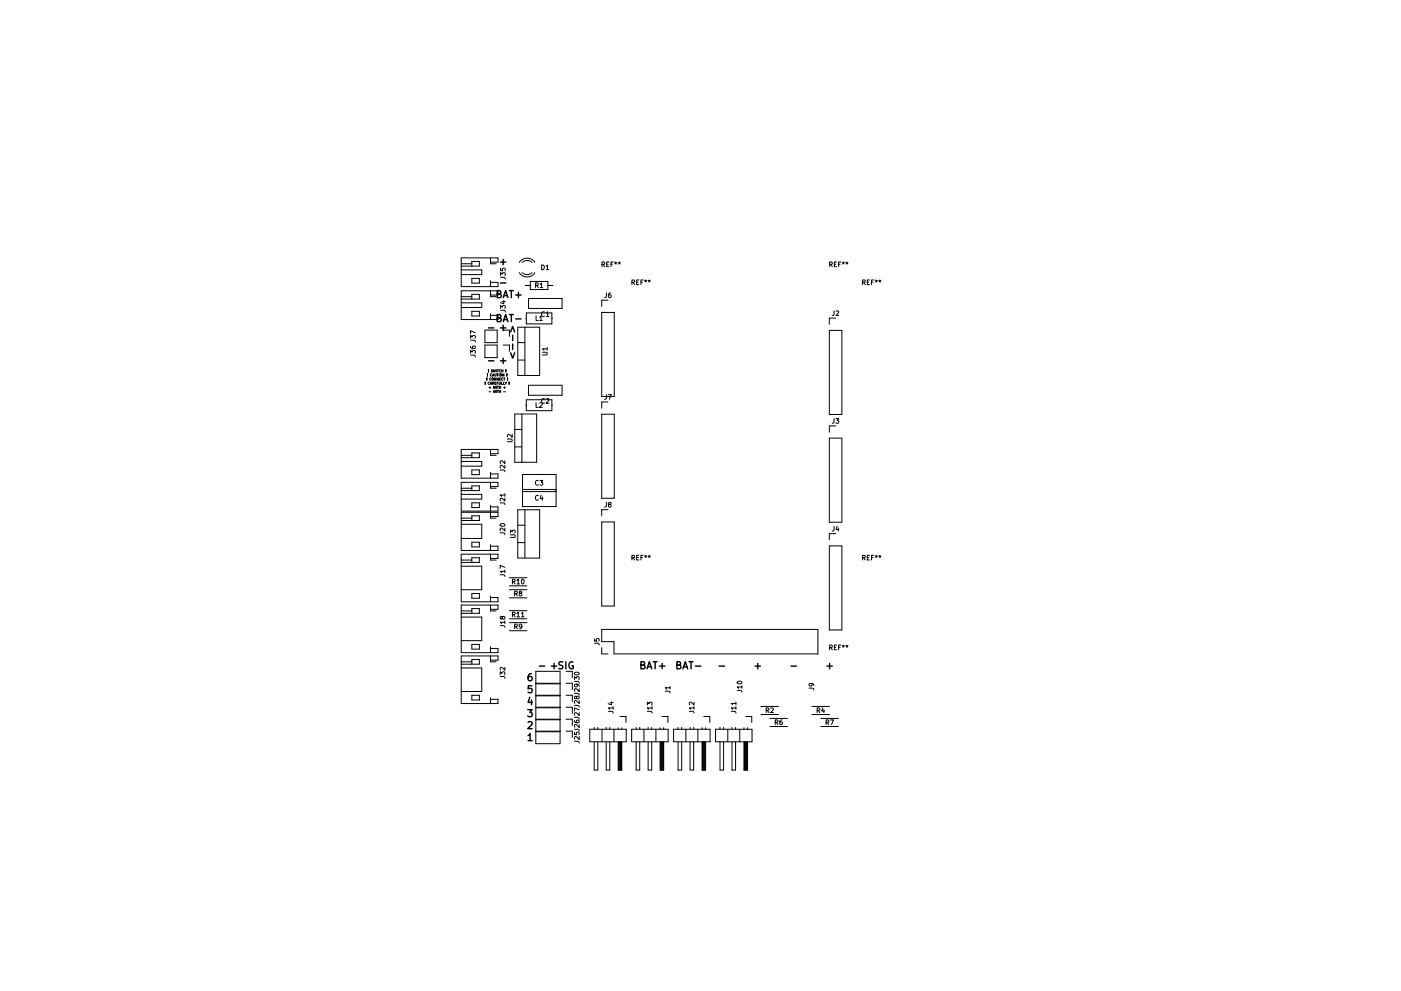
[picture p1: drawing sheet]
<svg xmlns="http://www.w3.org/2000/svg" width="297mm" height="210mm" viewBox="0 0 297 210" stroke-linecap="round" stroke-linejoin="round" font-family="sans-serif">
<g fill="none" stroke="#000" stroke-width=".3">
<path d="M106.1 55.6h1.2M106.7 55v1.2M103.6 69.6h1.1M103.6 76.6h1.1M105.4 67.5l.7-.1 .1-.2-.1-.3-.7-.2v1.5h.6l.2-.1 .1-.4-.4-.2M105.4 62.4l.7-.1 .1-.2-.1-.3-.7-.1v1.5h.6l.2-.2 .1-.3-.4-.3M106.1 69.6h1.2M106.1 76.6h1.2M106.1 60h1.2M106.7 69v1.1M106.7 76v1.1M106.7 68.2l.5-1.5 .5 1.5"/>
<path d="M106.7 63.2l.5-1.5 .5 1.5M106.8 67.8h.8M106.8 62.7h.8M108 66.7h.8M108 61.7h.8M108.3 74.9l.4 1.1 .4-1.1M108.3 70.4l.4-1.1 .4 1.1M108.4 61.7v1.5M108.4 66.7v1.5M108.7 71.1v1.2M108.7 73v1.1M109.3 67.7h1.2"/>
<path d="M109.3 62.6h1.2M109.9 62v1.2M111.9 150.6h.9l-.5 .5 .5 .2v.6l-.3 .2-.6-.2M112 153.2l.5-.1 .3 .4-.9 1.1h.9M112 156.1l.4-.5v1.5M112 157.1h.8M112.3 147.9l-.3 1.1h.9M112.7 142.9l-.4 .1a1.01 1.01 0 0 0 0 1.4l.5-.1v-.5l-.3-.3-.4 .1-.1 .2M112.7 148.5v1M112.8 145.5h-.8v.7l.2-.2 .5 .1 .1 .2v.5l-.3 .2-.5-.2M114.4 141.3h1.1M116.9 141.3h1.1"/>
<path d="M117.5 140.8v1.1M119.3 140.5l-.5-.1-.3 .3 .1 .3 .7 .3v.5l-.2 .1-.6-.1M120 140.4v1.5M121.5 140.5a.7 .7 0 0 0-.9 .6 .7 .7 0 0 0 .9 .7l.1-.5h-.3M135.9 141.1l.6-.1 .2-.2-.1-.3-.7-.1v1.5h.6l.2-.1 .1-.4-.4-.3M137.2 141.9l.5-1.5 .5 1.5M137.3 141.5h.7M138.5 140.4h.8M138.9 140.4v1.5M139.8 141.3h1.2M140.4 140.8v1.1M143.5 141.1l.7-.1 .1-.2-.1-.3-.7-.1v1.5h.6l.2-.1 .1-.4-.4-.3"/>
<path d="M144.8 141.9l.5-1.5 .5 1.5M144.9 141.5h.8M146.1 140.4h.8M146.5 140.4v1.5M147.4 141.3h1.2M152.5 141.3h1.1M160.1 141.3h1.1M160.7 140.8v1.1M167.7 141.3h1.1M175.3 141.3h1.2M175.9 140.8v1.1"/>
</g>
<g fill="none" stroke="#000" stroke-width=".21">
<path d="M97.8 57.3h4.3v1h-4.3M97.8 56.5h3.8v-1h-1.6v1M97.8 56h2.2M100 59.1h1.6v1h-1.6zM104 54.7v1.3h1.2M104 59.6v1.2M104 55.6h1.6v-.9h-7.8v6.1h7.8v-.9h-1.6M106.1 58.8l.9 .1 .1 .3M106.1 58.5v-.7l.4 .4 .1-.3h.4v.6M106.1 56.9v.5l.5 .1v-.5l.4-.1v.6M110.1 57.8a1.89 1.89 0 0 0 3.2 0M110.7 57.8a1.5 1.5 0 0 0 2.1 0"/>
<path d="M112.4 59.7h3.8v1.7h-3.8zM112.8 55.7a1.5 1.5 0 0 0-2.1 0M113.3 55.7a1.89 1.89 0 0 0-3.2 0M114.8 56.2a.51 .51 0 0 1 .6 .5 .51 .51 0 0 1-.6 .5zM115.8 56.5l.3-.3v1M115.8 57.2h.6M127.6 56.1h.5l.1-.4-.6-.1v1M127.9 56.1l.3 .5M128.6 56.1h.4M129.1 55.6h-.5v1h.5M129.5 56.1h.4M130 55.6h-.5v1"/>
<path d="M130.3 55.7h.5M130.4 56l.1-.2 .2 .2M130.5 55.6v.2M131.1 55.7h.4M131.2 56l.1-.2 .1 .2M131.3 55.6v.2M134 59.9h.5v-.4l-.5-.1v1M134.2 59.9l.4 .5M135 59.9h.3M135.5 59.4h-.5v1h.5M135.9 59.9h.3M136.4 59.4h-.5v1"/>
<path d="M136.7 59.5h.4M136.7 59.8l.2-.2 .1 .2M136.9 59.4v.2M137.4 59.5h.5M137.5 59.8l.2-.2 .1 .2M137.7 59.4v.2M175.9 56.1h.5v-.4l-.5-.1v1M176.1 56.1l.4 .5M176.9 56.1h.3M177.4 55.6h-.5v1h.5M177.8 56.1h.3M178.3 55.6h-.5v1"/>
<path d="M178.6 55.7h.4M178.7 56l.1-.2 .1 .2M178.8 55.6v.2M179.3 55.7h.5M179.4 56l.2-.2 .1 .2M179.6 55.6v.2M182.9 59.9h.5v-.4l-.5-.1v1M183.1 59.9l.4 .5M183.9 59.9h.3M184.4 59.4h-.5v1h.5M184.8 59.9h.3M185.3 59.4h-.5v1"/>
<path d="M185.5 59.5h.5M185.6 59.8l.2-.2 .1 .2M185.8 59.4v.2M186.3 59.5h.5M186.4 59.8l.1-.2 .2 .2M186.5 59.4v.2M97.8 64.2h4.3v1h-4.3M97.8 63.4h3.8v-1h-1.6v1M97.8 62.9h2.2M99.8 75.4h.8l.2 .3M99.8 75v-.6l.4 .3 .1-.3h.4v.6M99.8 73.5l.2 .4 .6 .1 .2-.2-.1-.4-.5 .1v.3l.2 .2"/>
<path d="M99.8 72.2h.8l.2 .4M99.8 71.8v-.6l.4 .3 .1-.3h.4v.6M100 66h1.6v1h-1.6zM100.8 70.6l-1-.4v.6M102.8 70h2.6v2.7h-2.6zM102.8 73.2h2.6v2.7h-2.6zM103.4 79.8h.1M103.4 79.3v.3M103.6 78.9h.1M103.6 78.4v.3M104 61.7v1.2h1.2M104 66.5v1.3"/>
<path d="M104 62.6h1.6v-.9h-7.8v6.1h7.8v-.9h-1.6M104.3 79.4l-.1-.1a.23 .23 0 0 0-.3 .3 .23 .23 0 0 0 .4 .2M104.4 79.8l.2-.5 .1 .5M104.4 78.5h-.2l.2 .3-.2 .1M104.4 79.7h.3M104.6 78.4l.1 .5 .1-.3 .1 .3 .1-.5M104.9 79.3l.1 .5 .2-.1v-.4M105.2 78.4v.5M105.4 79.3h.2M105.4 78.4h.3M105.5 79.3v.5M105.5 78.4v.5"/>
<path d="M105.8 79.3v.5M106.1 65.8l.9 .1 .1 .3M106.1 65.4v-.6l.4 .4 .1-.3h.4v.5M106.1 78.5a.23 .23 0 0 0-.3 .2 .23 .23 0 0 0 .3 .2M106.4 78.4v.5M106.4 78.7h.2M106.5 64h.6M106.6 78.4v.5M106.7 73.2h1.3v1.3M106.7 70h1.3v1.4M106.8 63.8v.6l-.7-.2M106.9 79.3v.5l-.3-.5v.5"/>
<path d="M107.3 78.9h.1M107.3 78.4v.3M107.5 79.8h.1M107.5 79.3v.3M109.8 69.4h4.6v10.3h-4.6zM109.8 76.4h1.5M109.8 72.7h1.5M111.3 69.4v10.3M111.4 60.6h1M111.5 67.6h.1M111.6 66.4h5.4v2.3h-5.4zM112.1 63.3h7.1v2.1h-7.1z"/>
<path d="M113.6 60.5h.4l.1-.4-.5-.1v1M113.7 67v1h.4M113.8 60.5l.3 .5M114.4 67.3l.3-.3v1M114.4 68h.6M114.5 60.3l.3-.3v1M114.5 61h.6M115 74.7h.8l.2 .2-.2 .4h-.8M115.4 66.2a.44 .44 0 0 0-.6 .4 .44 .44 0 0 0 .6 .5M115.8 66.4l.3-.3v1M115.8 67.1h.6M116 74h-1l.3 .3"/>
<path d="M116 73.7v.6M116.2 60.6h1M117 67.6h.1M127.6 66.3h2.6v17.8h-2.6zM128.6 62.1l-.1 .9-.3 .1M128.9 63.7h-1.3v1.3M129.5 62.1l-.5 .3v.6l.2 .1 .3-.1v-.4l-.3-.1-.2 .2M175.8 70.1h2.7v17.8h-2.7zM176.8 66v.8l-.3 .2M177.2 67.5h-1.4v1.3M177.3 66h.3l.2 .2-.6 .8h.6M97.8 97.9h4.3v1h-4.3"/>
<path d="M97.8 97.1h3.8v-1h-1.6v1M97.8 96.6h2.2M100 99.7h1.6v1h-1.6zM102.9 81.5v.1M102.9 81.1v.3M103.2 80.6v.1M103.2 80.2v.3M103.7 82.2h.4M103.7 83.1h.4M103.8 81.1a.23 .23 0 0 0-.3 .2 .23 .23 0 0 0 .3 .2M103.9 82.1v.3M103.9 81.6l.2-.5 .2 .5"/>
<path d="M104 81.4h.2M104 95.4v1.2h1.2M104 96.3h1.6v-.9h-7.8v6.1h7.8v-.9h-1.6M104.1 80.2a.23 .23 0 0 0-.3 .2 .23 .23 0 0 0 .3 .2M104.4 81.3h.3v-.2h-.3v.5M104.5 81.3l.2 .3M104.6 81.9l.1 .5 .1-.3 .1 .3 .2-.5M104.6 82.8l.1 .5 .1-.4 .1 .4 .2-.5M104.9 81.3h.2M105.1 80.2v.5l-.2-.5v.5M105.2 81.1h-.3v.5h.3M105.2 81.9v.5"/>
<path d="M105.2 82.8v.5M105.4 81.3h.1M105.4 81.9h.3M105.4 82.8h.3M105.6 81.9v.5M105.6 82.8v.5M105.6 81.1h-.2v.5M105.7 80.2v.5l-.3-.5v.5M105.8 81.1l.1 .5 .2-.1v-.4M105.9 81.9v.5M105.9 82.8v.5M105.9 82.2h.2"/>
<path d="M105.9 83h.2M105.9 80.4h.2M106 99.7l.9 .1 .1 .3M106.1 80.2h-.2v.5h.2M106.1 81.9v.5M106.1 82.8v.5M106.3 81.1v.5h.3M106.6 80.2a.23 .23 0 0 0-.3 .2 .23 .23 0 0 0 .3 .2M106.7 81.1v.5h.3M106.8 82.2h.3M106.8 83.1h.3M106.8 80.2h.3"/>
<path d="M106.9 80.2v.5M107 82.1v.3M107 98.7v.6l-.7-.6-.3 .2 .1 .4M107 97.8v.6l-.7-.6-.3 .2 .1 .3M107.1 81.1l.1 .2 .2-.2M107.2 81.3v.3M107.6 93.1h.8l.2 .2-.2 .4h-.8M107.6 80.6v.1M107.6 80.2v.3M107.9 81.5v.1M107.9 81.1v.3M108.6 92.1v.7l-.7-.7-.3 .2 .1 .4"/>
<path d="M109.1 87.8h4.7v10.3h-4.7zM109.1 94.8h1.6M109.1 91.1h1.6M110.7 87.8v10.3M111.5 86h.1M111.6 84.8h5.4v2.3h-5.4zM112.1 81.7h7.1v2.2h-7.1zM113.7 85.4v1h.4M114.4 85.5l.4-.1 .2 .3-.6 .7h.6M115.4 84.7a.44 .44 0 0 0-.6 .4 .44 .44 0 0 0 .6 .4M115.8 84.7l.4-.1 .2 .2-.6 .8h.6M117 86h.1"/>
<path d="M127.6 87.9h2.6v17.8h-2.6zM128.6 83.7l-.1 .9-.3 .1M128.9 85.3h-1.3v1.3M129 83.7h.6l-.4 1M175.8 93h2.7v17.8h-2.7zM176.8 88.8v.9l-.3 .1M177.2 90.4h-1.4v1.3M177.2 88.8h.6l-.3 .4 .3 .1v.4h-.6M97.8 104.9h4.3v1h-4.3M97.8 111.2h4.3v3h-4.3M97.8 119.3h3.8v-1h-1.6v1M97.8 104.1h3.8v-1h-1.6v1"/>
<path d="M97.8 110.4h3.8v-1h-1.6v1M97.8 118.8h2.2M97.8 109.9h2.2M97.8 103.6h2.2M100 106.7h1.6v1h-1.6zM100 115h1.6v1h-1.6zM104 100.2v1.3M104 102.3v1.3h1.2M104 107.2v1.2M104 108.7v1.2h1.2M104 115.5v1.3M104 117.6v1.2h1.2"/>
<path d="M104 118.5h1.6v-.9h-7.8v10.1h7.8v-.9h-1.6M104 103.2h1.6v-.9h-7.8v6.1h7.8v-.9h-1.6M104 109.6h1.6v-.9h-7.8v8.1h7.8v-.9h-1.6M106 113l.9 .1 .1 .3M106 106.7h.9l.1 .4M106.1 111.2a.49 .49 0 0 1 .6-.2 .49 .49 0 0 1 .3 .5 .49 .49 0 0 1-.6 .2 .49 .49 0 0 1-.3-.5zM107 112v.7l-.7-.7-.3 .2 .1 .4M107 105.7v.6l-.7-.6-.3 .2 .1 .4M107 105h-1l.3 .3M107 104.7v.6M108.2 113.5h.8l.2 .2-.2 .3h-.8M108.2 113.1v-.6l.4 .3 .1-.3h.4v.6"/>
<path d="M109.8 108.2h4.6v10.2h-4.6zM109.8 115.1h1.5M109.8 111.4h1.5M110.8 104.3h7.1M110.8 100.7h7.1v6.8h-7.1zM110.8 103.8h7.1M111.3 108.2v10.2M114.1 102a.44 .44 0 0 0-.6 .4 .44 .44 0 0 0 .6 .4M114.1 105.2a.44 .44 0 0 0-.6 .4 .44 .44 0 0 0 .6 .4M114.5 101.9h.6l-.3 .4 .2 .1v.4h-.5M114.8 105.1l-.3 .7h.6M115 105.4v.7"/>
<path d="M127.6 110.7h2.6v17.9h-2.6zM128.6 106.6l-.1 .8-.3 .2M128.9 108.1h-1.3v1.4M129.2 107l-.2-.3 .5-.1v.3l-.5 .3 .2 .4 .4-.2-.2-.4M134 118.3h.5v-.4l-.5-.1v1M134.2 118.3l.4 .5M135 118.3h.3M135.5 117.8h-.5v1h.5M135.9 118.3h.3M136.4 117.8h-.5v1M136.7 118h.4M136.7 118.2l.2-.2 .1 .2"/>
<path d="M136.9 117.8v.2M137.4 118h.5M137.5 118.2l.2-.2 .1 .2M137.7 117.8v.2M175.8 115.8h2.7v17.9h-2.7zM176.8 111.7v.8l-.3 .2M177.2 113.2h-1.4v1.3M177.5 111.6l-.2 .7h.6M177.7 112v.7M182.9 118.3h.5v-.4l-.5-.1v1M183.1 118.3l.4 .5M183.9 118.3h.3"/>
<path d="M184.4 117.8h-.5v1h.5M184.8 118.3h.3M185.3 117.8h-.5v1M185.5 118h.5M185.6 118.2l.2-.2 .1 .2M185.8 117.8v.2M186.3 118h.5M186.4 118.2l.1-.2 .2 .2M186.5 117.8v.2M97.8 120.1h4.3v5h-4.3M97.8 130.9h4.3v5h-4.3M97.8 130.1h3.8v-1h-1.6v1"/>
<path d="M97.8 129.6h2.2M100 125.9h1.6v1h-1.6zM100 136.7h1.6v1h-1.6zM104 126.4v1.3M104 128.4v1.2h1.2M104 137.2v1.3M104 139.2v1.2h1.2M104 129.3h1.6v-.9h-7.8v10.1h7.8v-.9h-1.6M106 121.9l.9 .1 .1 .3M106 132.7l.9 .1 .1 .3M106.5 131l.2-.2 .3 .2-.1 .3-.2 .1-.3-.6-.3 .1v.4l.4-.1M107 121.2h-1l.3 .3"/>
<path d="M107 120.4l-1-.5v.7M107 132h-1l.3 .3M107 120.9v.6M107 131.7v.6M108 125.1h3.7M108 126.8h3.7M108 133.8h3.7M108 132.1h3.7M108 124.3h3.7M108 122.6h3.7M108 131.3h3.7M108 129.6h3.7"/>
<path d="M108.6 123.4h.5l.1-.4-.6-.1v1M108.6 130.4h.5l.1-.4-.6-.1v1M108.9 123.4l.3 .5M108.9 130.4l.3 .5M109.1 126l.5-.1v-.4l-.5-.1v1M109.1 132.9h.5v-.4l-.5-.1v1M109.4 126l.3 .4M109.4 132.9l.3 .5M109.6 123.2l.3-.3v1M109.6 130.2l.3-.3v1M109.6 123.9h.6M109.6 130.9h.6"/>
<path d="M110.3 125.9l-.2-.4h.4l.1 .3-.5 .2 .2 .4 .3-.2-.1-.3M110.5 130.2l.3-.3v1M110.5 130.9h.6M110.6 132.8l-.1 .2h-.3l-.1-.5 .4-.1 .1 .2v.6l-.4 .2M110.6 123l.2-.1a.49 .49 0 0 1 .3 .5 .49 .49 0 0 1-.4 .4l-.2-.3zM126 136.5h.9l.1 .4M126 135.5v.5h.5v-.4l.4-.1v.5M127.6 133.5h45.8v5.2h-43.2v-2.6h-2.6zM127.6 137.4v1.3h1.3M175.9 137.4l.5-.1v-.3l-.5-.1v1M176.1 137.4l.4 .5M176.9 137.3h.3"/>
<path d="M177.4 136.9h-.5v1h.5M177.8 137.3h.3M178.3 136.9h-.5v1M178.6 137h.4M178.7 137.3l.1-.2 .1 .2M178.8 136.9v.2M179.3 137h.5M179.4 137.3l.2-.2 .1 .2M179.6 136.9v.2M97.8 141.7h4.3v5h-4.3M97.8 140.9h3.8v-1h-1.6v1M97.8 140.4h2.2"/>
<path d="M100 147.5h1.6v1h-1.6zM104 148v1.3M104 140.1h1.6v-.9h-7.8v10.1h7.8v-.9h-1.6M106 143.5l.9 .1 .1 .3M106 143.1v-.6l.4 .4 .1-.3h.4v.5M107 141.6v.6l-.7-.6-.3 .2 .1 .3M113.6 147.5h5.1M113.6 155.1h5.1M113.6 142.4h5.1v15.4h-5.1zM113.6 152.6h5.1M113.6 155.2h5.1M113.6 150h5.1"/>
<path d="M113.6 152.7h5.1M113.6 150.2h5.1M113.6 145h5.1M113.6 147.6h5.1M113.6 145.1h5.1M120 147.5h1.3v1.3M120 155.1h1.3v1.4M120 142.4h1.3v1.4M120 145h1.3v1.3M120 150h1.3v1.4M120 152.6h1.3v1.3M121.8 157.3h.9l.1 .3"/>
<path d="M121.8 155.4v.4l.5 .1-.1-.5h.5v.5M121.8 154.7l.9 .1 .1 .3M121.8 152.9l.2 .4h.6l.2-.1-.1-.4-.5 .1v.3l.2 .1M121.8 152.2h.9l.1 .4M121.8 149.6l.9 .1 .1 .3M121.8 147.1l.9 .1 .1 .3M121.8 144.6h.9l.1 .3M121.8 144.2v-.6l.4 .3 .1-.3h.4v.6M121.9 142.7a.48 .48 0 0 1 .5-.1 .48 .48 0 0 1 .3 .4 .49 .49 0 0 1-.5 .3 .49 .49 0 0 1-.4-.5zM122.2 147.9l.2-.2 .4 .2-.1 .3-.3 .1-.3-.6-.3 .1 .1 .4 .3-.1M122.2 145.2l.2 .1v.3l-.5 .1-.1-.4 .2-.1h.6l.2 .4M122.8 156.3v.6l-.7-.6-.3 .2 .1 .3"/>
<path d="M122.8 153.7v.6l-.7-.6-.3 .2 .1 .4M122.8 151.2v.6l-.7-.6-.3 .2 .1 .4M122.8 150.6l-1-.4v.7M122.8 148.6v.7l-.7-.7-.3 .2 .1 .4M122.8 146.1v.6l-.7-.6-.3 .2 .1 .4M125 154.7h7.8v2.7h-7.8zM126 157.4v6h.7v-6M126 154.3v.4M126.7 154.3v.4M127.6 154.7v2.7M128.5 157.4v6h.8v-6M128.5 154.3v.4"/>
<path d="M129 150.9l.8 .1 .2 .3M129.3 154.3v.4M129.3 149.1h.7M129.7 148.9v.6l-.8-.2M130 150.2h-1l.3 .3M130 149.9v.6M130.2 154.7v2.7M131.1 157.4v6h.7v-6M131.1 154.4v.3M131.2 157.4v6M131.3 157.4v6M131.4 157.4v6"/>
<path d="M131.4 152h1.3v1.3M131.5 157.4v6M131.6 157.4v6M131.8 157.4v6M131.8 154.4v.3M133.9 154.7h7.8v2.7h-7.8zM134.9 157.4v6h.7v-6M134.9 154.3v.4M135.6 154.3v.4M136.5 154.7v2.7M137.2 150.9l.9 .1 .1 .3M137.2 149.6v-.6l.4 .3 .1-.3h.5v.6"/>
<path d="M137.4 157.4v6h.8v-6M137.4 154.3v.4M138.2 154.3v.4M138.2 150.2h-1l.3 .3M138.2 149.9v.6M139.1 154.7v2.7M140 157.4v6h.7v-6M140 154.4v.3M140.1 157.4v6M140.2 157.4v6M140.3 157.4v6M140.3 152h1.3v1.3"/>
<path d="M140.4 157.4v6M140.5 157.4v6M140.7 157.4v6M140.7 154.4v.3M141.1 146.6l.8 .1 .2 .3M142.1 145.9h-1l.2 .3M142.1 145.6v.6M142.8 154.7h7.8v2.7h-7.8zM143.8 157.4v6h.7v-6M143.8 154.3v.4M144.5 154.3v.4M145.4 154.7v2.7"/>
<path d="M146.1 150.9l.9 .1 .1 .3M146.3 157.4v6h.8v-6M146.3 154.3v.4M147.1 154.3v.4M147.1 150.2h-1l.3 .3M147.1 149v.6l-.7-.6-.3 .2 .1 .3M147.1 149.9v.6M148 154.7v2.7M148.8 157.4v6h.8v-6M148.8 154.4v.3M148.9 157.4v6M149.1 157.4v6"/>
<path d="M149.2 157.4v6M149.2 152h1.3v1.3M149.3 157.4v6M149.4 157.4v6M149.5 157.4v6M149.6 154.4v.3M151.7 154.7h7.7v2.7h-7.7zM152.7 157.4v6h.7v-6M152.7 154.3v.4M153.4 154.3v.4M154.3 154.7v2.7M155 150.9l.9 .1 .1 .3"/>
<path d="M155.2 157.4v6h.8v-6M155.2 154.3v.4M156 154.3v.4M156 150.2h-1l.3 .3M156 149.3h-1l.3 .2M156 149v.5M156 149.9v.6M156.3 146.5h.9l.1 .4M156.3 144.7a.49 .49 0 0 1 .6-.3 .49 .49 0 0 1 .3 .5 .49 .49 0 0 1-.5 .3 .49 .49 0 0 1-.4-.5zM156.8 154.7v2.7M157.3 145.8h-1l.3 .2M157.3 145.5v.5"/>
<path d="M157.7 157.4v6h.8v-6M157.7 154.4v.3M157.8 157.4v6M158 157.4v6M158.1 157.4v6M158.1 152h1.3v1.3M158.2 157.4v6M158.3 157.4v6M158.4 157.4v6M158.5 154.4v.3M161.3 151.6h3.8M161.3 149.9h3.8"/>
<path d="M162.5 150.7h.4l.1-.4-.5-.1v1M162.7 150.7l.3 .5M163.2 154.1h3.8M163.2 152.4h3.8M163.4 150.3l.4-.1 .2 .3-.6 .7h.6M164.4 153.3l.4-.1 .1-.4-.5-.1v1M164.6 153.3l.3 .4M165.8 152.7l-.4 .3-.1 .5 .2 .2 .3-.1v-.4l-.3-.1-.2 .2M171.5 146h.9l.1 .4M172 145l.2 .2-.1 .3h-.5l-.1-.3 .2-.2h.6l.2 .5M172.1 151.6h3.8M172.1 149.9h3.8"/>
<path d="M173.3 150.7h.4l.1-.4-.5-.1v1M173.5 150.7l.3 .5M174 154.1h3.8M174 152.4h3.8M174.4 150.1l-.2 .8h.6M174.7 150.5v.7M175.2 153.3l.4-.1 .1-.4-.5-.1v1M175.4 153.3l.3 .4M176.1 152.7h.6l-.4 1"/>
<circle cx="106.1" cy="79.5" r=".24"/>
<circle cx="104.4" cy="80.4" r=".24"/>
</g>
</svg>
